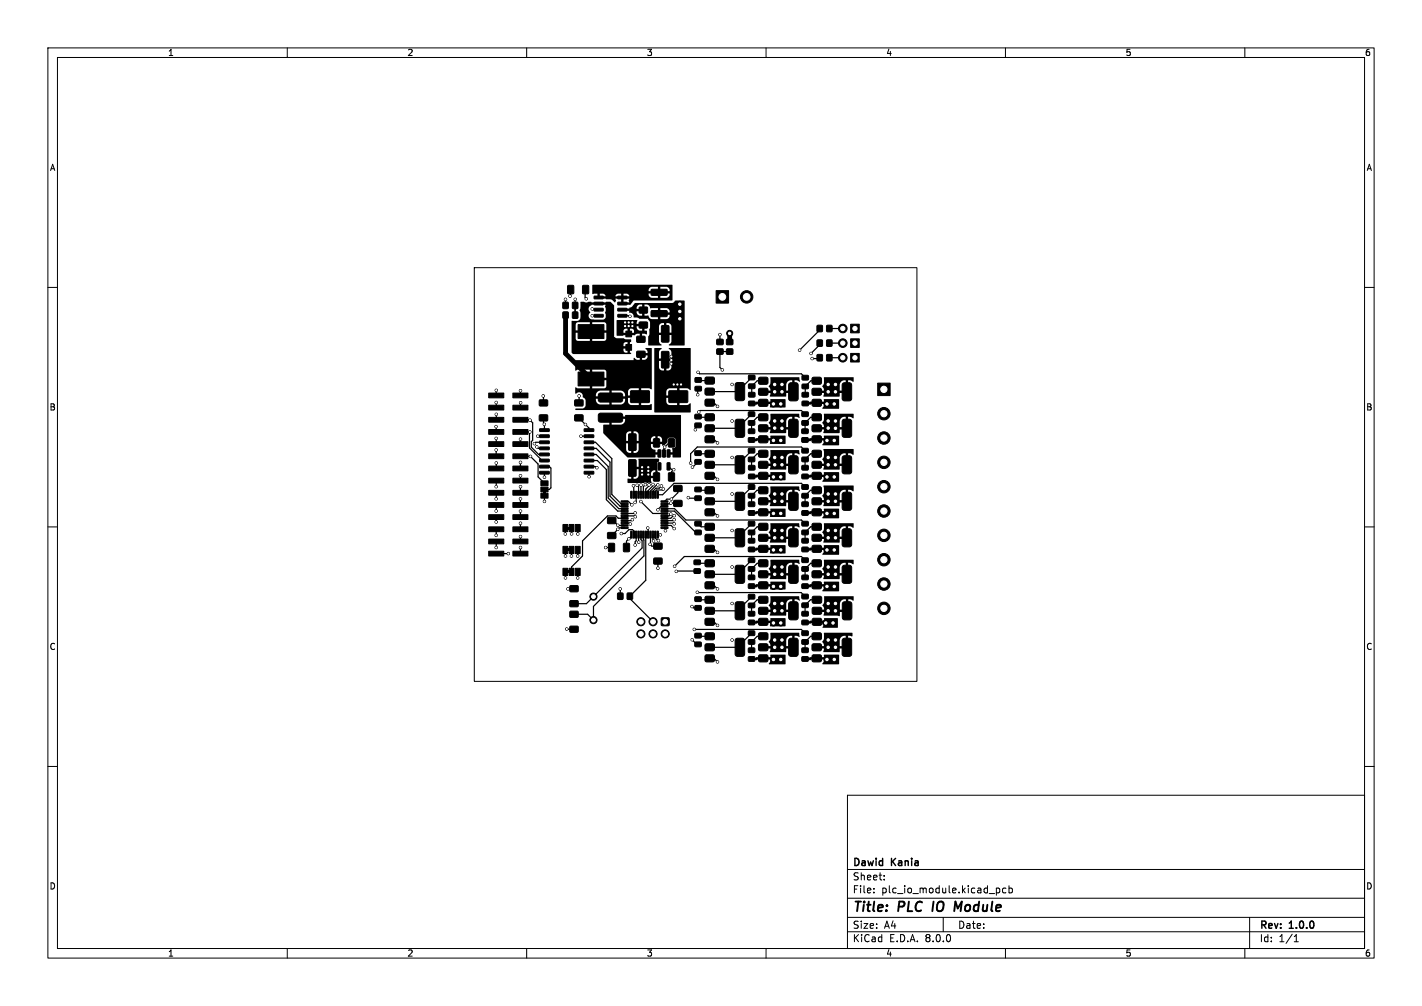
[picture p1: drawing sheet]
<svg xmlns="http://www.w3.org/2000/svg" width="297mm" height="210mm" viewBox="0 0 297 210" stroke-linecap="round" stroke-linejoin="round" font-family="sans-serif">
<defs><g id="words">
<g font-size="2.8">
<text x="178" y="190.9">Title:</text>
<text x="187.7" y="190.9">PLC</text>
<text x="195.6" y="190.9">IO</text>
<text x="201" y="190.9">Module</text>
</g>
<g font-size="2.1">
<text x="178" y="184">Sheet:</text>
<text x="178" y="181.2">Dawid</text>
<text x="186.2" y="181.2">Kania</text>
<text x="178" y="186.7">File:</text>
<text x="184.1" y="186.7">plc_io_module.kicad_pcb</text>
<text x="178" y="196.9">KiCad</text>
<text x="178" y="194.1">Size:</text>
<text x="184.7" y="194.1">A4</text>
<text x="185.7" y="196.9">E.D.A.</text>
<text x="193.3" y="196.9">8.0.0</text>
<text x="200" y="194.1">Date:</text>
<text x="263" y="194.3">Rev:</text>
<text x="263" y="196.9">Id:</text>
<text x="267.1" y="196.9">1/1</text>
<text x="269.4" y="194.3">1.0.0</text>
</g>
<g font-size="1.8">
<text x="35" y="11.9">1</text>
<text x="85" y="11.9">2</text>
<text x="135" y="11.9">3</text>
<text x="185" y="11.9">4</text>
<text x="235" y="11.9">5</text>
<text x="285" y="11.9">6</text>
<text x="10.3" y="35.9">A</text>
<text x="285.4" y="35.9">A</text>
<text x="10.3" y="85.9">B</text>
<text x="285.3" y="85.9">B</text>
<text x="10.3" y="135.9">C</text>
<text x="285.3" y="135.9">C</text>
<text x="10.3" y="185.9">D</text>
<text x="285.3" y="185.9">D</text>
<text x="35" y="199.9">1</text>
<text x="85" y="199.9">2</text>
<text x="135" y="199.9">3</text>
<text x="185" y="199.9">4</text>
<text x="235" y="199.9">5</text>
<text x="285" y="199.9">6</text>
</g>
</g></defs>
<g fill="none" stroke="#000" stroke-width=".21">
<path d="M10 10h277v190h-277zM12 12h273v186h-273zM60 10v2M110 10v2M160 10v2M210 10v2M260 10v2M10 60h2M99.1 55.9h92.4v86.3h-92.4zM285 60h2M10 110h2M285 110h2"/>
<path d="M10 160h2M285 160h2M177 166h108v32h-108zM60 198v2M110 198v2M160 198v2M177 194.5h108M177 191.5h108M177 187.5h108M177 181.5h108M182.5 186.3v.1M182.5 185.5v.1"/>
<path d="M184.7 183.6v.1M184.7 182.8v.1M197 191.5v3M208.1 185.5l.4-.1 .3 .3-.1 .6h-.6M210 198v2M210.1 185.5l-.4-.1-.3 .3 .1 .6h.6M210.7 185.5l.5-.1 .3 .3-.2 .6h-.6M210.7 184.9v1.5M260 198v2M261 191.5v6.5M270.3 196.6h.9M270.3 195.5l.4-.4v1.5"/>
</g>
<path d="M195 188.2l-.3 2M199.6 188.2l.4 1.4 .9-1.4" fill="none" stroke="#000" stroke-width=".4"/>
<g fill="#000">
<path d="M123.7 59.5h16.8l-.1 3.2h-8.1l-.7 1-1.7-.1-.2-.1v-1.1h.5v.7h1.3l-.2-.3 .2-.4h-3l.2 .4-.3 .3-.8-.6-2.7-.1-.1-.2v-.9h.5v.6h4.4v-.6h.5v.6h1.3l-.4-.5-2-.1-.5 .3-.1 .3h-2l-.1-.3-.4-.3-2.2 .1-.1-.1h11.8a.76 .76 0 0 0 .7 .9h1.2v-.9h.5v.9h1.3a.76 .76 0 0 0 .7-.9h-16.2v-.5h13.7v-.9h.5v.9h2a.76 .76 0 0 0-.7-.9h-3a.76 .76 0 0 0-.7 .9h-11.8zM121.3 63h.7l.5 .1 .5-.1 .6 .1 3.9-.1 .7 .7 .1 6.7 .6 .2h1.4l.3 .2h1.2v.6h-.2v2.2h.2v.3h-12.1l-.3-.3v-.8h10.8l.2 .7 .7 .1v-.8h-11.7v-.5h11.7v-.9l-.7 .2-.2 .7h-10.8v-2.8h.8l.1 1.3 .3 .4h2.6v-1.7h.5v1.7h2.6l.3-.4v-1.3h-7.2v-.5h3.8v-1.7h.5v1.7h2.9v-1.3l-.2-.4h-5.8l-.3 .4-.1 1.3h-.8v-2h1.1a.83 .83 0 0 0 .7-1.1h1.7a.77 .77 0 0 0 1 .8h2.1l.4-.2 .1-.4-.1-.8 .1-.9-.1-.4 .1-.4h-2.9a.93 .93 0 0 0-.3 1.6l-.4 .7h-1.7v-.7a.67 .67 0 0 1 0-.9zM128.8 66.9l4.3-.1-.1 .8 1.6 .1v1.3l.5 .1v.7l-1-.1v1.3l-.1 .1-.4-.1v-1.3h-.5l-.6 .3h-3.7v-.5h2.3v-.9h.5v.9h.8l-.1-.7a1.97 1.97 0 0 0-1.7-.2l-.3 .3-.1 .6h-1.4v-1.4h4.2a.85 .85 0 0 0 1.1 .9v-.9h-5.3zM120.2 75.2h12.1l.2-.5 .4 .3 .7 .1v-.9h.5v.9a.85 .85 0 0 0 1.2-.9h-1.7v-.4l.1-.1h1.6l-.1-.5-.4-.5h1.3v8.5l-.1 .1-.4-.2h-1.7v3.5l1.7-.1 .5-.2v1.3l-15.9-.1v-.2h1.5l.5-.3 .1-.4v-1.1l-.1-.3h2.3a1.01 1.01 0 0 0 .9 1.2h1.9v-1.2h.5v1.2h1.8a1 1 0 0 0 1-1.2h-8.4l-.2-.1h9.2v.9l.2 .4 .5 .2h1.5v-1.5h-11.4l-.3-.2v-.2h5.6v-1.2h.5v1.2l5.6-.1v-1.5h-1.8l-.4 .6v.9h-.6a.97 .97 0 0 0-1-1.1h-4.2a1 1 0 0 0-.9 1.2h-2.8a.82 .82 0 0 0-.5-.8 .82 .82 0 0 0-1 .3v-1.3l.5 .2h2.5v-1.7h.5v1.7l2.7-.1 .2-.3v-1.3h-3.4v-2.2h.5v1.7h2.9v-1.3l-.1-.3-.3-.1h-5.5l-.5 .2zM136.7 72.7h1.5l-.6 .7v1.4h2.6v-1.4l-.5-.6v-.1h4.6v8.6l-.2 .1-.5-.3h-1.7v3.5l1.7-.1 .6-.3v1.9l-7.5-.1v-2.9h2.5v.9l.2 .4 .5 .2h1.5v-1.5h-4.7v-.5h4.7v-1.5h-1.5a.74 .74 0 0 0-.7 .7v.8h-2.5v-7.3h.9v1.3a.81 .81 0 0 0 1.1 .7v-2h.5v2a.81 .81 0 0 0 1-.7v-1.3h-3.5zM129.8 64.4h1.7v-.2l.5-.2 .7-.7h7.6l.4-.2 .3-.4 1.9 .1 .1 9.3h-3.3v-.2l.5-.6v-1.4h-2.6v1.4l.6 .6-.1 .2h-2.7v-1.8l.2-.9h3.1v-2h.5v2h1v-1.3a.81 .81 0 0 0-1-.7h-.5a.81 .81 0 0 0-1.1 .7v1.3h-2l.2-2-.4-.9h-1.8l-.4-.2-.9-.1a.82 .82 0 0 0-.9-.9v-.3h1.6a.85 .85 0 0 0 1.1 .9v-.9l-4.2-.1-.2-.4h4.4v-.9h.5v2.3h.6a.37 .37 0 0 1 .4 .4l.5 .3h1.3v-.9h.5v.9h1.3a.76 .76 0 0 0 .7-.9h-2.5v-1.4h.5v.9h2a.76 .76 0 0 0-.7-.9h-3.4a.83 .83 0 0 0-.7-.7h-1.4a.77 .77 0 0 0-.7 .9zM160.9 78.8l6-.1 .2 .9-.1 .1-.4-.2-.6-.1-.1 2.6h-1.7l-.1 .8h-3.2l-.1-.1 .1-.7h-1.6l-.1-.4 6.3-.1v-2.1a1.04 1.04 0 0 0-1.3 .9v1.2h-3.3v-.4l-.3-.5 .3-.6zM172.1 78.8l6.1-.1 .1 .2v.7l-.1 .1-.4-.2-.7-.1v2.6h-1.7l-.1 .8h-3.2l-.2-.1 .2-.7h-1.6l-.1-.4 6.2-.1v-2.1a1.04 1.04 0 0 0-1.2 .9v1.2h-3.3l-.1-.4-.3-.5 .4-.6zM133.4 95.8h4.3l-.1 .5-.4 .4 .2 3.1h-1.4l.1 .8a.25 .25 0 0 1-.2 .3 .25 .25 0 0 1-.3-.1h-4.5v-.9h.7v-2h.5v2a.82 .82 0 0 0 1.1-.6h3.5v-1.1a.85 .85 0 0 0-.9 1.1h-2.6v-1.4h-1.6l.1-.4 1.5-.1zM127.3 87l3.3-.1 .1-.3h11.5v8.8l-1.6 .1-.1-.6h-1.1l.1-.5h1l-.1-.9a.51 .51 0 0 0 .7-.3v-1.5l-.4-.3h-1.1l-.2 .3v.6l-1 .8-.1-.4h-2.3a.85 .85 0 0 0 .8 1.2l.1 .5h1l.1 .1-.1 .4h-1v.6h-5.8l-3-3h2.7v1.3a.81 .81 0 0 0 1 .7v-2h.5v2a.81 .81 0 0 0 1.1-.7v-1.3h-5.3l-.3-.3h9.1v-1.1h.5v1.1h.9v-.4a.77 .77 0 0 0-.9-.7 1.03 1.03 0 0 0-1.4 .6v.5h-8.2l-.2-.2h4.2v-2h.5v2h1.1v-1.3a.81 .81 0 0 0-1.1-.7h-.5a.81 .81 0 0 0-1 .7v1.3h-3.2l-1.6-1.6v-1.7l1.3-.1v-1.2h.5v1.2h1.8a1 1 0 0 0 1-1.2h-3.3zM156.8 84h1.1l.1-.2h2.9l.1-.5h3l.1 .1v1.5l-.1 .2h-3.1l-.1-.2 .1-.6-4 .2zM156.7 91.7l1.2-.1 .1-.1h2.9l.1-.6h3l.1 .2v1.5l-.1 .1h-3.1l-.1-.2 .1-.5-4.1 .1z"/>
<path d="M156.8 99.3l1.1-.1 .1-.1h2.9l.1-.5h3l.1 .1v1.4l-.1 .2h-3.1l-.1-.2 .1-.5-4 .1zM160.9 86.4h5.9l.2 .7-.1 .1-.9-.2-.1 2.6-1.7 .1-.1 .7h-3.2l-.1-.1 .1-.6h-1.6l-.1-.5h6.3v-2.2a1.04 1.04 0 0 0-1.3 1v1.2h-3.3v-.5l-.3-.5 .3-.6zM160.9 94h5.9l.2 .7-.1 .2-.9-.3-.1 2.7h-1.7l-.1 .7h-3.2v-.7h-1.6l-.1-.5h6.3v-2.2a1.04 1.04 0 0 0-1.3 1v1.2h-3.3v-.5l-.3-.4 .3-.7zM167.9 99.3l1.1-.1 .2-.1h2.9l.1-.5h2.9l.2 .1v1.8l-.2 .1h-3.2l-.2-.2 .3-.4 .1-.4-4.1 .1zM167.9 91.7l1.1-.1 .2-.1h2.9l.1-.6h2.9l.2 .2v1.7l-.2 .2h-3.2l-.2-.2 .3-.4 .1-.4-4.1 .1zM168 84h1l.2-.2h2.9l.1-.5h2.9l.2 .1v1.8l-.2 .1h-3.2l-.2-.1 .3-.4 .1-.5-4 .2zM172.1 86.4h6.1l.1 .1v.7l-.1 .1-.4-.2-.7-.1v2.6l-1.7 .1-.1 .7h-3.2l-.2-.1 .2-.6h-1.6l-.1-.5h6.2v-2.2a1.04 1.04 0 0 0-1.2 1v1.2h-3.3l-.1-.5-.3-.5 .4-.6zM172 93.8l6.2-.1 .1 .1-.1 1.1-.6-.3h-.5v2.7h-1.7l-.1 .7h-3.3l.1-.7h-1.6l-.1-.5h6.2v-2.2a1.04 1.04 0 0 0-1.2 1v1.2h-3.3l-.1-.5-.3-.4 .4-.7zM113.4 102.6h.6v.5h-.6zM118.5 119.1h.5v.6h-.5zM118.5 109.9h.5v.6h-.5zM118.5 114.5h.5v.6h-.5z"/>
<path d="M156.7 114.5h1.2l.1-.2h2.9l.1-.5h3l.1 .1v1.5l-.1 .1h-3.1l-.1-.1 .1-.6-4.1 .2zM156.7 106.9l1.2-.1 .1-.1h2.9l.1-.5h3l.1 .1v1.5l-.1 .1h-3.1l-.1-.1 .1-.6-4.1 .1zM160.9 101.6l5.9-.1 .3 .9-.2 .1-.3-.2-.6-.1-.1 2.7h-1.7l-.1 .8h-3.2v-.8h-1.6l-.1-.4 6.3-.1v-2.2a1.04 1.04 0 0 0-1.3 1v1.2h-3.3v-.4l-.3-.5 .3-.6zM160.9 109.2h5.9l.2 .8-.1 .1-.9-.2-.1 2.6h-1.7l-.1 .8h-3.2v-.8h-1.6l-.1-.4 6.3-.1v-2.1a1.04 1.04 0 0 0-1.3 .9v1.2h-3.3v-.4l-.3-.5 .3-.6zM160.9 116.9l5.9-.1 .2 .8-.1 .1-.9-.2-.1 2.6h-1.7l-.1 .8h-3.2v-.8h-1.6l-.1-.4 6.3-.1v-2.1a1.04 1.04 0 0 0-1.3 .9v1.2h-3.3v-.4l-.3-.5 .3-.6zM167.9 114.5h1.1l.2-.2h2.9l.1-.5h2.9l.2 .1v1.8l-.2 .1h-3.2l-.2-.1 .3-.5 .1-.4-4.1 .2zM167.9 106.9l1.1-.1 .2-.1h2.9l.1-.5h2.9l.2 .1v1.8l-.2 .1h-3.2l-.2-.1 .3-.5 .1-.4-4.1 .1zM172 101.4l6.2-.1 .1 .2-.1 1.1-.6-.3-.5-.1v2.7h-1.7l-.1 .8h-3.3l.1-.8h-1.6l-.1-.4 6.2-.1v-2.2a1.04 1.04 0 0 0-1.2 1v1.2h-3.3l-.1-.4-.3-.5 .4-.6zM172.1 109.2h6.1l.1 .1v.8l-.1 .1-.4-.3h-.7v2.6h-1.7l-.1 .8h-3.3l.1-.8h-1.6l-.1-.4 6.2-.1v-2.1a1.04 1.04 0 0 0-1.2 .9v1.2h-3.3l-.1-.4-.3-.5 .4-.6zM172.1 116.9l6.1-.1 .1 .2v.7l-.1 .1-.4-.2-.7-.1v2.6h-1.7l-.1 .8h-3.3l.1-.8h-1.6l-.1-.4 6.2-.1v-2.1a1.04 1.04 0 0 0-1.2 .9v1.2h-3.3l-.1-.4-.3-.5 .4-.6zM156.7 122.2l1.2-.1 .1-.2h2.9l.1-.5h3l.1 .1v1.4l-.1 .2h-3l-.2-.2 .1-.5h-2.7l-.1 .2h-1.3zM156.7 129.8l1.2-.1 .1-.1h2.9l.1-.6h3l.1 .2v1.4l-.1 .2h-3.1l-.1-.2 .1-.5-4.1 .1z"/>
<path d="M156.7 137.4l1.2-.1 .1-.1h2.9l.1-.5h3l.1 .1v1.8l-.1 .1h-3.3l-.1-.2 .3-.4v-.4l-4.1 .1zM160.9 124.5h5.9l.3 .8-.2 .1-.3-.2-.6-.1-.1 2.6-1.7 .1-.1 .7h-3.2v-.7h-1.6l-.1-.5h6.3v-2.2a1.04 1.04 0 0 0-1.3 1v1.2h-3.3v-.5l-.3-.5 .3-.6zM160.9 132.1h5.9l.2 .7-.1 .2-.9-.3-.1 2.7h-1.7l-.1 .7h-3.2v-.7h-1.6l-.1-.5h6.3v-2.2a1.04 1.04 0 0 0-1.3 1v1.2h-3.3v-.5l-.3-.4 .3-.7zM167.9 129.8l1.2-.1 .1-.1h2.9l.1-.6h2.7l.1 .2v1.7l-.1 .2h-3l-.1-.2 .3-.4v-.4l-4.1 .1zM167.9 137.4l1.1-.1 .2-.1h2.9l.1-.5h2.9l.2 .1v1.8l-.2 .1h-3.2l-.2-.2 .3-.4 .1-.4-4.1 .1zM167.9 122.2l1.1-.1 .2-.2h2.9l.1-.5h2.9l.2 .1v1.8l-.2 .1h-3.2l-.2-.1 .3-.4 .1-.5h-2.7l-.1 .2h-1.3zM172.1 132.1h5.8l.2 .6-.2 .2-.8-.2v2.7h-1.7l-.1 .7h-3.3l.1-.7h-1.6l-.1-.5h6.2v-2.2a1.04 1.04 0 0 0-1.2 1v1.2h-3.3l-.1-.5-.3-.4 .4-.7zM172.1 124.5h6.1l.1 .8-.1 .1-.4-.2-.6-.1-.1 2.6-1.7 .1v.8l-3.3-.1v-.7h-1.6l-.1-.5h6.3v-2.2a1.04 1.04 0 0 0-1.3 1v1.2h-3.3v-.5l-.3-.5 .3-.6z"/>
</g>
<g fill="#000" stroke="#000" stroke-width=".21">
<path d="M117.6 65.2h1.1v1.2h-1.1zM117.6 63.1h1.1v1.3h-1.1zM119.6 65.2h1.1v1.2h-1.1zM118.6 59.6h1.2v1.7h-1.2zM119.6 63.1h1.1v1.3h-1.1zM120.7 67.8h5.4v2.9h-5.4zM120.7 77.7h5.4v2.9h-5.4zM121.7 59.6h1.2v1.7h-1.2zM124.1 61.8h1.8l.1 .5-1.8 .1zM124.1 63.1h1.8l.1 .5-1.8 .1zM124.1 64.4h1.8l.1 .5h-1.8zM124.1 65.7l1.8-.1 .1 .5-1.8 .1z"/>
<path d="M129.1 65.7l1.8-.1v.5l-1.8 .1zM129.1 64.4h1.8v.5h-1.8zM129.1 63.1h1.8v.5l-1.8 .1zM129.1 61.8h1.8v.5l-1.8 .1zM130.7 71.9h1.2v1.2h-1.2zM130.7 69.1h1.2v1.2h-1.2zM133 73.4h1.7v1.1h-1.7zM133 70.2h1.7v1.2h-1.7zM133.5 64.1h1.7v1.2h-1.7zM133.5 67.3h1.7v1.1h-1.7zM136 64.9l3.2-.1 .2 .3-.1 .9-.2 .1h-3l-.1-.2zM136 60.4h3.2l.2 .2-.1 .9-.2 .2h-3l-.1-.3z"/>
<path d="M138.2 68l1.3-.1 .2 .2v3.1l-.1 .2h-1.2l-.2-.1zM138.2 73.4l1.3-.1 .2 .2v3.1l-.1 .2h-1.2l-.2-.1zM145.2 78.9l1.2-.1 .1 .3v.6l-.2 .1h-1l-.2-.2zM147.4 78.8h1.7l.1 .3v.9l-.3 .2-1.5-.1-.2-.3v-.8zM149.6 60.7h2.6v2.6h-2.6zM149.7 72.9h1.3v1h-1.3zM149.7 70.9h1.3v1h-1.3zM151.8 70.9h1.2v1h-1.2zM151.8 72.9h1.2v1h-1.2zM156.4 78.4l1.2-.1 .1 .2v.7l-.2 .1h-1l-.2-.2zM158.6 78.8h1.7l.1 .3-.1 1-.3 .1h-1.4l-.2-.3v-.9zM167.6 78.4h1.1l.2 .2v.6l-.3 .2-1-.1-.1-.2z"/>
<path d="M169.7 78.8h1.7l.2 .3-.1 1-.3 .1h-1.5l-.1-.3v-.9zM170.7 71h1v1.3h-1zM170.7 68h1v1.2h-1zM170.7 74h1v1.3h-1zM172.7 71h1v1.3h-1zM172.7 68h1v1.2h-1zM172.7 74h1v1.3h-1zM177.7 67.7h1.8v1.8h-1.8zM177.7 73.8h1.8v1.8h-1.8zM177.7 70.7h1.8v1.8h-1.8zM183.3 80h2.6v2.6h-2.6zM102.1 82h3.1v1.1h-3.1z"/>
<path d="M102.1 84.6h3.1v1h-3.1zM102.1 87.1h3.1v1h-3.1zM102.1 89.7h3.1v1h-3.1zM102.1 92.2h3.1v1h-3.1zM102.1 94.7h3.1v1.1h-3.1zM102.1 97.3h3.1v1h-3.1zM107.1 82h3.2v1.1h-3.2zM107.1 84.6h3.2v1h-3.2zM107.1 87.1h3.2v1h-3.2zM107.1 89.7h3.2v1h-3.2zM107.1 92.2h3.2v1h-3.2zM107.1 94.7h3.2v1.1h-3.2z"/>
<path d="M107.1 97.3h3.2v1h-3.2zM112.7 89.5h1.9l.1 .5-1.9 .1zM112.7 90.8h1.9l.1 .5h-1.9zM112.7 92.1l1.9-.1 .1 .5-1.9 .1zM112.7 93.3h1.9l.1 .5-1.9 .1zM112.7 94.6h1.9l.1 .5-1.9 .1zM112.7 95.9h1.9l.1 .4-1.9 .1zM112.7 97.2l1.9-.1 .1 .5-1.9 .1zM112.7 98.4h1.9l.1 .5-1.9 .1zM112.7 86.6h1.6v1.2h-1.6zM112.7 83.5h1.6v1.2h-1.6zM120.1 86.6h1.6v1.2h-1.6z"/>
<path d="M120.1 83.5h1.6v1.2h-1.6zM122 98.4h1.9l.1 .5-1.9 .1zM122 97.2l1.9-.1 .1 .5-1.9 .1zM122 95.9h1.9l.1 .4-1.9 .1zM122 94.6h1.9l.1 .5-1.9 .1zM122 93.3h1.9l.1 .5-1.9 .1zM122 92.1l1.9-.1 .1 .5-1.9 .1zM122 90.8h1.9l.1 .5h-1.9zM122 89.5h1.9l.1 .5-1.9 .1zM125.1 82.2l.3-.2h4.3l.3 .4v1.2l-.1 .2-.3 .1h-4.3l-.3-.3v-1.2zM125.1 86.4l.3-.2h4.3l.3 .4v1.2l-.1 .2-.3 .1h-4.3l-.3-.3v-1.2zM131.7 81.6h3.8l.2 .2-.1 2.1-.2 .2-3.6-.1-.1-.2z"/>
<path d="M131.4 90.6l1.2-.1 .3 .2v3.1l-.2 .2h-1.2l-.2-.1zM131.4 96l1.2-.1 .3 .2v3.1l-.2 .2h-1.2l-.2-.1zM136.5 91.6h1.2v1.7h-1.2zM137.5 93.9l.5 .1v1.4l-.6-.1zM137.5 96.6l.5 .1v1.4l-.6-.1zM138.4 93.9l.6 .1-.1 1.4-.5-.1zM139.7 91.6h1.1v1.7h-1.1zM139.7 81.6h3.8l.2 .2-.1 2.1-.2 .2-3.6-.1-.1-.2zM139.4 93.9l.5 .1v1.4l-.6-.1zM139.4 96.6l.5 .1v1.4l-.6-.1zM145.2 88.4l1.1-.1 .2 .2v.7l-.3 .1h-.9l-.2-.2zM145.2 86.5h1.1l.2 .2v.6l-.3 .2h-.9l-.2-.3z"/>
<path d="M145.2 96l1.1-.1 .2 .3v.6l-.3 .1h-.9l-.2-.2zM145.2 94.2l1.1-.1 .2 .2v.6l-.3 .2h-.9l-.2-.2zM145.2 80.7l1.2-.1 .1 .3v.6l-.2 .2-1-.1-.2-.2zM147.4 81.1h1.7l.1 .3v.9l-.3 .2-1.5-.1-.2-.3v-.8zM147.3 83.5l.3-.2 1.5 .1 .1 .3v.9l-.3 .2-1.5-.1-.2-.3zM147.4 86.4h1.7l.1 .3v1l-.3 .2-1.5-.1-.2-.3v-.9zM147.4 88.7h1.7l.1 .3v1l-.3 .2-1.5-.1-.2-.3v-.9zM147.4 91h1.7l.1 .3v1l-.3 .2-1.5-.1-.2-.3v-.9zM147.4 94h1.7l.1 .4v.9l-.3 .2-1.5-.1-.2-.3v-.9zM147.4 96.3h1.7l.1 .4v.9l-.3 .2-1.5-.1-.2-.3v-.9zM147.4 98.6h1.7l.1 .4v.9l-.3 .2-1.5-.1-.2-.3v-.9zM153.7 80l.2-.1h1.1l.5 .2v3.1l-.2 .4h-1.4l-.3-.2-.1-3z"/>
<path d="M153.7 87.7l.2-.2h1.1l.5 .3v3l-.2 .4-1.4 .1-.3-.3-.1-3zM153.7 95.3l.2-.2h1.1l.5 .3v3l-.2 .5h-1.4l-.3-.2-.1-3.1zM156.3 87.8h1.2l.2 .2v.6l-.3 .2h-1l-.1-.2zM156.3 86h1.2l.2 .2v.6l-.3 .2h-1l-.1-.3zM156.3 91.4h1.2l.2 .2v.6l-.3 .2-1-.1-.1-.2zM156.3 89.6l1.2-.1 .2 .3v.6l-.3 .1h-1l-.1-.2zM156.3 95.5l1.2-.1 .2 .2v.7l-.3 .1h-1l-.1-.2zM156.3 93.6h1.2l.2 .2v.6l-.3 .2h-1l-.1-.3zM156.4 99h1.2l.1 .2v.6l-.2 .2h-1l-.2-.3zM156.4 97.2l1.2-.1 .1 .3v.6l-.2 .2-1-.1-.2-.2zM156.4 83.8l1.2-.1 .1 .3v.6l-.2 .1h-1l-.2-.2zM156.4 82l1.2-.1 .1 .2v.7l-.2 .1h-1l-.2-.2z"/>
<path d="M156.4 80.2l1.2-.1 .1 .3v.6l-.2 .1h-1l-.2-.2zM158.6 94h1.7l.1 .4-.1 .9-.3 .2-1.4-.1-.2-.3v-.9zM158.6 96.3h1.7l.1 .4-.1 .9-.3 .2-1.4-.1-.2-.3v-.9zM158.6 98.6h1.7l.1 .4-.1 .9-.3 .2-1.4-.1-.2-.3v-.9zM158.6 86.4h1.7l.1 .3-.1 1-.3 .2-1.4-.1-.2-.3v-.9zM158.6 88.7h1.7l.1 .3-.1 1-.3 .2-1.4-.1-.2-.3v-.9zM158.6 91h1.7l.1 .3-.1 1-.3 .2-1.4-.1-.2-.3v-.9zM158.6 81.1h1.7l.1 .3-.1 1-.3 .1h-1.4l-.2-.3v-.9zM158.6 83.4h1.7l.1 .3-.1 1-.3 .1h-1.4l-.2-.3v-.9zM164.9 95.3l.2-.2h1.1l.4 .3 .1 3-.3 .5h-1.3l-.3-.2-.1-3.1zM164.9 87.7l.2-.2h1.1l.4 .3 .1 3-.3 .4-1.3 .1-.3-.3-.1-3zM164.9 80l.2-.1h1.1l.4 .2 .1 3.1-.3 .4-1.3 .1-.3-.3-.1-3z"/>
<path d="M167.5 91.4h1.2l.1 .2v.6l-.2 .2-1-.1-.2-.2zM167.5 89.6l1.2-.1 .1 .3v.6l-.2 .1h-1l-.2-.2zM167.5 99h1.2l.1 .2v.6l-.2 .2h-1l-.2-.3zM167.5 97.2l1.2-.1 .1 .3v.6l-.2 .2-1-.1-.2-.2zM167.6 83.8l1.1-.1 .2 .3v.6l-.3 .1h-1l-.1-.2zM167.6 82l1.1-.1 .2 .2v.7l-.3 .1h-1l-.1-.2zM167.5 86h1.2l.1 .2v.6l-.2 .2h-1l-.2-.3zM167.5 87.8h1.2l.1 .2v.6l-.2 .2h-1l-.2-.2zM167.5 93.6h1.2l.1 .2v.6l-.2 .2h-1l-.2-.3zM167.5 95.5l1.2-.1 .1 .2v.7l-.2 .1h-1l-.2-.2zM167.6 80.2h1.1l.2 .2v.6l-.3 .2h-1l-.1-.3zM169.7 86.4h1.7l.2 .3-.1 1-.3 .2-1.5-.1-.1-.3v-.9z"/>
<path d="M169.7 88.7h1.7l.2 .3-.1 1-.3 .2-1.5-.1-.1-.3v-.9zM169.7 91h1.7l.2 .3-.1 1-.3 .2-1.5-.1-.1-.3v-.9zM169.7 94h1.7l.2 .4-.1 .9-.3 .2-1.5-.1-.1-.3v-.9zM169.7 96.3h1.7l.2 .4-.1 .9-.3 .2-1.5-.1-.1-.3v-.9zM169.7 98.6h1.7l.2 .4-.1 .9-.3 .2-1.5-.1-.1-.3v-.9zM169.7 81.1h1.7l.2 .3-.1 1-.3 .1h-1.5l-.1-.3v-.9zM169.7 83.4h1.7l.2 .3-.1 1-.3 .1h-1.5l-.1-.3v-.9zM176 87.7l.3-.2h1.1l.4 .3 .1 3-.3 .4-1.3 .1-.4-.3v-3zM176 95.3l.3-.2h1.1l.4 .3 .1 3-.3 .5h-1.3l-.4-.2v-3.1zM176 80l.3-.1h1.1l.4 .2 .1 3.1-.3 .4-1.3 .1-.4-.3v-3zM102.1 99.8h3.1v1h-3.1zM102.1 102.4h3.1v1h-3.1z"/>
<path d="M102.1 104.9h3.1v1h-3.1zM102.1 107.4h3.1v1.1h-3.1zM102.1 110h3.1v1h-3.1zM102.1 112.5h3.1v1h-3.1zM102.1 115.1h3.1v1h-3.1zM107.1 99.8h3.2v1h-3.2zM107.1 102.4h3.2v1h-3.2zM107.1 104.9h3.2v1h-3.2zM107.1 107.4h3.2v1.1h-3.2zM107.1 110h3.2v1h-3.2zM107.1 112.5h3.2v1h-3.2zM107.1 115.1h3.2v1h-3.2z"/>
<path d="M113 103h1.5v1h-1.5zM113 101.7h1.5v1h-1.5zM113 100.4h1.5v1h-1.5zM117.6 109.5h1v1.5h-1zM117.6 114.1h1v1.5h-1zM118.9 109.5h1v1.5h-1zM118.9 114.1h1v1.5h-1zM120.2 109.5h1v1.5h-1zM120.2 114.1h1v1.5h-1zM126.9 111.2h1.7v1.2h-1.7zM126.9 108.1h1.7v1.2h-1.7zM127.1 113.5h1.2v1.6h-1.2z"/>
<path d="M129.7 104.6l1.4-.1 .1 .3h-1.4zM129.7 105.1l1.4-.1 .1 .3h-1.4zM129.7 105.6l1.4-.1 .1 .3h-1.4zM129.7 106.1l1.4-.1 .1 .3h-1.4zM129.7 106.6l1.4-.1 .1 .3h-1.4zM129.7 107.1l1.4-.1 .1 .3h-1.4zM129.7 107.6l1.4-.1 .1 .3h-1.4zM129.7 108.1l1.4-.1 .1 .3h-1.4zM129.7 108.6l1.4-.1 .1 .3h-1.4zM129.7 109.1l1.4-.1 .1 .3h-1.4zM129.7 109.6l1.4-.1 .1 .3h-1.4zM129.7 110.1l1.4-.1 .1 .3h-1.4z"/>
<path d="M130.3 113.5h1.1v1.6h-1.1zM131.7 110.9h.3l-.1 1.4h-.2zM131.7 102.6h.3l-.1 1.4-.2-.1zM132.2 110.9h.3l-.1 1.4h-.2zM132.2 102.6h.3l-.1 1.4-.2-.1zM132.7 110.9h.3l-.1 1.4h-.2zM132.7 102.6h.3l-.1 1.4-.2-.1zM133.2 110.9h.3l-.1 1.4h-.2zM133.2 102.6h.3l-.1 1.4-.2-.1zM133.7 110.9h.3l-.1 1.4h-.2zM133.7 102.6h.3l-.1 1.4-.2-.1zM134.2 110.9h.3l-.1 1.4h-.2z"/>
<path d="M134.2 102.6h.3l-.1 1.4-.2-.1zM134.7 110.9h.3l-.1 1.4h-.2zM134.7 102.6h.3l-.1 1.4-.2-.1zM135.2 110.9h.3l-.1 1.4h-.2zM135.2 102.6h.3l-.1 1.4-.2-.1zM135.7 110.9h.3l-.1 1.4h-.2zM135.7 102.6h.3l-.1 1.4-.2-.1zM136.2 110.9h.3l-.1 1.4h-.2zM136.2 102.6h.3l-.1 1.4-.2-.1zM136.7 110.9h.3l-.1 1.4h-.2zM136.7 102.6h.3l-.1 1.4-.2-.1zM137.2 110.9h.3l-.1 1.4h-.2z"/>
<path d="M137.2 102.6h.3l-.1 1.4-.2-.1zM136.5 98.7h1.2v1.7h-1.2zM136.6 113.4h1.6v1.2h-1.6zM136.6 116.5h1.6v1.2h-1.6zM138.1 110.1l1.3-.1 .1 .3h-1.4zM138.1 109.6l1.3-.1 .1 .3h-1.4zM138.1 109.1l1.3-.1 .1 .3h-1.4zM138.1 108.6l1.3-.1 .1 .3h-1.4zM138.1 108.1l1.3-.1 .1 .3h-1.4zM138.1 107.6l1.3-.1 .1 .3h-1.4zM138.1 107.1l1.3-.1 .1 .3h-1.4zM138.1 106.6l1.3-.1 .1 .3h-1.4z"/>
<path d="M138.1 106.1l1.3-.1 .1 .3h-1.4zM138.1 105.6l1.3-.1 .1 .3h-1.4zM138.1 105.1l1.3-.1 .1 .3h-1.4zM138.1 104.6l1.3-.1 .1 .3h-1.4zM139.7 98.7h1.1v1.7h-1.1zM140.8 101.4h1.6v1.2h-1.6zM140.8 104.5h1.6v1.2h-1.6zM145 118.8l1.2-.1 .1 .2v.7l-.2 .1h-1l-.2-.2zM145 116.9h1.2l.1 .2v.6l-.2 .2h-1l-.2-.3zM145.2 103.6l1.1-.1 .2 .2v.7l-.3 .1h-.9l-.2-.2zM145.2 101.7h1.1l.2 .2v.6l-.3 .2h-.9l-.2-.3zM145.2 110.7h1.1l.2 .2v.6l-.3 .2-.9-.1-.2-.2z"/>
<path d="M145.2 108.9l1.1-.1 .2 .3v.6l-.3 .1h-.9l-.2-.2zM147.4 101.7h1.7l.1 .3v.9l-.3 .2-1.5-.1-.2-.3v-.8zM147.4 104h1.7l.1 .3v.9l-.3 .2-1.5-.1-.2-.3v-.8zM147.4 106.3h1.7l.1 .3v.9l-.3 .2-1.5-.1-.2-.3v-.8zM147.4 116.9h1.7l.1 .3v1l-.3 .1h-1.5l-.2-.3v-.9zM147.4 119.2h1.7l.1 .3v1l-.3 .1h-1.5l-.2-.3v-.9zM147.4 109.3h1.7l.1 .3v1l-.3 .1-1.5-.1-.2-.3v-.8zM147.4 111.6h1.7l.1 .3v1l-.3 .1-1.5-.1-.2-.3v-.8zM147.4 113.9h1.7l.1 .3v1l-.3 .1-1.5-.1-.2-.3v-.8zM153.7 102.9l.2-.1 1.1-.1 .5 .3v3l-.2 .5h-1.4l-.3-.2-.1-3.1zM153.7 118.1l.2-.1h1.1l.5 .2v3.1l-.2 .4-1.4 .1-.3-.3-.1-3zM153.7 110.5l.2-.1h1.1l.5 .2v3.1l-.2 .4-1.4 .1-.3-.3-.1-3z"/>
<path d="M156.3 114.3l1.2-.1 .2 .2v.7l-.3 .1h-1l-.1-.2zM156.3 112.4h1.2l.2 .2v.6l-.3 .2h-1l-.1-.3zM156.3 118.3h1.2l.2 .2v.6l-.3 .2h-1l-.1-.3zM156.3 116.5h1.2l.2 .2v.6l-.3 .2-1-.1-.1-.2zM156.3 103.1l1.2-.1 .2 .2v.6l-.3 .2h-1l-.1-.2zM156.3 101.2h1.2l.2 .2v.6l-.3 .2h-1l-.1-.3zM156.3 110.7h1.2l.2 .2v.6l-.3 .2-1-.1-.1-.2zM156.3 108.9l1.2-.1 .2 .3v.6l-.3 .1h-1l-.1-.2zM156.3 106.6h1.2l.2 .2v.6l-.3 .2h-1l-.1-.3zM156.3 104.8h1.2l.2 .2v.6l-.3 .2h-1l-.1-.3zM158.6 116.9h1.7l.1 .3-.1 1-.3 .1h-1.4l-.2-.3v-.9zM158.6 119.2h1.7l.1 .3-.1 1-.3 .1h-1.4l-.2-.3v-.9z"/>
<path d="M158.6 109.3h1.7l.1 .3-.1 1-.3 .1-1.4-.1-.2-.3v-.8zM158.6 111.6h1.7l.1 .3-.1 1-.3 .1-1.4-.1-.2-.3v-.8zM158.6 113.9h1.7l.1 .3-.1 1-.3 .1-1.4-.1-.2-.3v-.8zM158.6 101.7h1.7l.1 .3-.1 .9-.3 .2-1.4-.1-.2-.3v-.8zM158.6 104h1.7l.1 .3-.1 .9-.3 .2-1.4-.1-.2-.3v-.8zM158.6 106.3h1.7l.1 .3-.1 .9-.3 .2-1.4-.1-.2-.3v-.8zM164.9 118.1l.2-.1h1.1l.4 .2 .1 3.1-.3 .4-1.3 .1-.3-.3-.1-3zM164.9 110.5l.2-.1h1.1l.4 .2 .1 3.1-.3 .4-1.3 .1-.3-.3-.1-3zM164.9 102.9l.2-.1 1.1-.1 .4 .3 .1 3-.3 .5h-1.3l-.3-.2-.1-3.1zM167.5 114.3l1.2-.1 .1 .2v.7l-.2 .1h-1l-.2-.2zM167.5 112.4h1.2l.1 .2v.6l-.2 .2h-1l-.2-.3zM167.5 106.6h1.2l.1 .2v.6l-.2 .2h-1l-.2-.3z"/>
<path d="M167.5 104.8h1.2l.1 .2v.6l-.2 .2h-1l-.2-.3zM167.5 101.2h1.2l.1 .2v.6l-.2 .2h-1l-.2-.3zM167.5 103.1l1.2-.1 .1 .2v.6l-.2 .2h-1l-.2-.2zM167.5 108.9l1.2-.1 .1 .3v.6l-.2 .1h-1l-.2-.2zM167.5 110.7h1.2l.1 .2v.6l-.2 .2-1-.1-.2-.2zM167.5 116.5h1.2l.1 .2v.6l-.2 .2-1-.1-.2-.2zM167.5 118.3h1.2l.1 .2v.6l-.2 .2h-1l-.2-.3zM169.7 109.3h1.7l.2 .3-.1 1-.3 .1-1.5-.1-.1-.3v-.8zM169.7 111.6h1.7l.2 .3-.1 1-.3 .1-1.5-.1-.1-.3v-.8zM169.7 113.9h1.7l.2 .3-.1 1-.3 .1-1.5-.1-.1-.3v-.8zM169.7 101.7h1.7l.2 .3-.1 .9-.3 .2-1.5-.1-.1-.3v-.8zM169.7 104h1.7l.2 .3-.1 .9-.3 .2-1.5-.1-.1-.3v-.8z"/>
<path d="M169.7 106.3h1.7l.2 .3-.1 .9-.3 .2-1.5-.1-.1-.3v-.8zM169.7 116.9h1.7l.2 .3-.1 1-.3 .1h-1.5l-.1-.3v-.9zM169.7 119.2h1.7l.2 .3-.1 1-.3 .1h-1.5l-.1-.3v-.9zM176 110.5l.3-.1h1.1l.4 .2 .1 3.1-.3 .4-1.3 .1-.4-.3v-3zM176 102.9l.3-.1 1.1-.1 .4 .3 .1 3-.3 .5h-1.3l-.4-.2v-3.1zM176 118.1l.3-.1h1.1l.4 .2 .1 3.1-.3 .4-1.3 .1-.4-.3v-3zM117.6 118.6h1v1.5h-1zM118.9 118.6h1v1.5h-1zM119.1 125.4h1.6v1.2h-1.6zM119.1 122.3h1.6v1.2h-1.6zM120.2 118.6h1v1.5h-1zM119.1 127.6h1.6v1.2h-1.6z"/>
<path d="M119.1 130.8h1.6v1.1h-1.6zM129 123.8h1.1v1.3h-1.1zM131 123.8h1.1v1.3h-1.1zM138.2 129h1.5v1.6h-1.5zM145.2 134.1l1.1-.1 .2 .3v.6l-.3 .1h-.9l-.2-.2zM145.2 132.3l1.1-.1 .2 .2v.6l-.3 .2h-.9l-.2-.2zM145.2 126.5l1.1-.1 .2 .2v.7l-.3 .1h-.9l-.2-.2zM145.2 124.6h1.1l.2 .2v.6l-.3 .2h-.9l-.2-.3zM147.4 124.5h1.7l.1 .3v1l-.3 .2-1.5-.1-.2-.3v-.9zM147.4 126.8h1.7l.1 .3v1l-.3 .2-1.5-.1-.2-.3v-.9zM147.4 129.1h1.7l.1 .3v1l-.3 .2-1.5-.1-.2-.3v-.9zM147.4 132.1h1.7l.1 .4v.9l-.3 .2-1.5-.1-.2-.3v-.9z"/>
<path d="M147.4 134.4h1.7l.1 .4v.9l-.3 .2-1.5-.1-.2-.3v-.9zM147.4 136.7h1.7l.1 .4v.9l-.3 .2-1.5-.1-.2-.3v-.9zM147.4 121.5h1.7l.1 .3v1l-.3 .1h-1.5l-.2-.3v-.9zM153.7 125.8l.2-.2h1.1l.5 .3v3l-.2 .4-1.4 .1-.3-.3-.1-3zM153.7 133.4l.2-.2h1.1l.5 .3v3l-.2 .5h-1.4l-.3-.2-.1-3.1zM156.3 133.6l1.2-.1 .2 .2v.7l-.3 .1h-1l-.1-.2zM156.3 131.7h1.2l.2 .2v.6l-.3 .2h-1l-.1-.3zM156.3 129.5h1.2l.2 .2v.6l-.3 .2-1-.1-.1-.2zM156.3 127.7l1.2-.1 .2 .3v.6l-.3 .1h-1l-.1-.2zM156.3 121.9h1.2l.2 .2v.6l-.3 .2h-1l-.1-.3zM156.3 120.1l1.2-.1 .2 .3v.6l-.3 .1h-1l-.1-.2zM156.3 137.1h1.2l.2 .2v.6l-.3 .2h-1l-.1-.3z"/>
<path d="M156.3 135.3l1.2-.1 .2 .3v.6l-.3 .2-1-.1-.1-.2zM156.3 125.9h1.2l.2 .2v.6l-.3 .2h-1l-.1-.2zM156.3 124.1h1.2l.2 .2v.6l-.3 .2h-1l-.1-.3zM158.6 121.5h1.7l.1 .3-.1 1-.3 .1h-1.4l-.2-.3v-.9zM158.6 132.1h1.7l.1 .4-.1 .9-.3 .2-1.4-.1-.2-.3v-.9zM158.6 134.4h1.7l.1 .4-.1 .9-.3 .2-1.4-.1-.2-.3v-.9zM158.6 136.7h1.7l.1 .4-.1 .9-.3 .2-1.4-.1-.2-.3v-.9zM158.6 124.5h1.7l.1 .3-.1 1-.3 .2-1.4-.1-.2-.3v-.9zM158.6 126.8h1.7l.1 .3-.1 1-.3 .2-1.4-.1-.2-.3v-.9zM158.6 129.1h1.7l.1 .3-.1 1-.3 .2-1.4-.1-.2-.3v-.9zM164.9 133.4l.2-.2h1.1l.4 .3 .1 3-.3 .5h-1.3l-.3-.2-.1-3.1zM164.9 125.8l.2-.2h1.1l.4 .3 .1 3-.3 .4-1.3 .1-.3-.3-.1-3z"/>
<path d="M167.5 137.1h1.2l.1 .2v.6l-.2 .2h-1l-.2-.3zM167.5 135.3l1.2-.1 .1 .3v.6l-.2 .2-1-.1-.2-.2zM167.5 121.9h1.2l.1 .2v.6l-.2 .2h-1l-.2-.3zM167.5 120.1l1.2-.1 .1 .3v.6l-.2 .1h-1l-.2-.2zM167.5 129.5h1.2l.1 .2v.6l-.2 .2-1-.1-.2-.2zM167.5 127.7l1.2-.1 .1 .3v.6l-.2 .1h-1l-.2-.2zM167.5 124.1l1.2-.1 .1 .3v.6l-.2 .1h-1l-.2-.2zM167.5 125.9h1.2l.1 .2v.6l-.2 .2-1-.1-.2-.2zM167.5 131.7h1.2l.1 .2v.6l-.2 .2h-1l-.2-.3zM167.5 133.6l1.2-.1 .1 .2v.7l-.2 .1h-1l-.2-.2zM169.7 121.5h1.7l.2 .3-.1 1-.3 .1h-1.5l-.1-.3v-.9zM169.7 132.1h1.7l.2 .4-.1 .9-.3 .2-1.5-.1-.1-.3v-.9z"/>
<path d="M169.7 134.4h1.7l.2 .4-.1 .9-.3 .2-1.5-.1-.1-.3v-.9zM169.7 136.7h1.7l.2 .4-.1 .9-.3 .2-1.5-.1-.1-.3v-.9zM169.8 124.5h1.7l.1 .3v1l-.4 .2-1.4-.1-.2-.3v-.9zM169.8 126.8h1.7l.1 .3v1l-.4 .2-1.4-.1-.2-.3v-.9zM169.8 129.1h1.7l.1 .3v1l-.4 .2-1.4-.1-.2-.3v-.9zM176 133.4l.3-.2h1.1l.4 .3 .1 3-.3 .5h-1.3l-.4-.2v-3.1zM176.1 125.8l.2-.2h1.1l.5 .3v3l-.2 .4-1.4 .1-.3-.3-.1-3z"/>
<circle cx="118.1" cy="62.5" r=".25"/>
<circle cx="119" cy="61.8" r=".25"/>
<circle cx="120.1" cy="62.5" r=".25"/>
<circle cx="122.5" cy="62.4" r=".25"/>
<circle cx="123.7" cy="64.5" r=".25"/>
<circle cx="123.7" cy="65.9" r=".25"/>
<circle cx="130.6" cy="67.3" r=".25"/>
<circle cx="130.6" cy="68.1" r=".25"/>
<circle cx="131.3" cy="67.3" r=".25"/>
<circle cx="131.3" cy="68.1" r=".25"/>
<circle cx="131.6" cy="66" r=".25"/>
<circle cx="132.1" cy="68.1" r=".25"/>
<circle cx="132.1" cy="67.3" r=".25"/>
<circle cx="140.2" cy="75.2" r=".25"/>
<circle cx="140.2" cy="74.4" r=".25"/>
<circle cx="140.2" cy="75.9" r=".25"/>
<circle cx="142" cy="66.5" r=".63"/>
<circle cx="142" cy="65" r=".63"/>
<circle cx="142" cy="63.5" r=".63"/>
<circle cx="145.8" cy="77.7" r=".25"/>
<circle cx="150.4" cy="69.8" r=".25"/>
<circle cx="150.9" cy="77.2" r=".25"/>
<circle cx="152.4" cy="69.6" r=".63"/>
<circle cx="156" cy="62" r="1.3"/>
<circle cx="167" cy="73.1" r=".25"/>
<circle cx="169.4" cy="73.8" r=".25"/>
<circle cx="169.6" cy="74.9" r=".25"/>
<circle cx="176" cy="68.6" r=".9"/>
<circle cx="176" cy="74.7" r=".9"/>
<circle cx="176" cy="71.6" r=".9"/>
<circle cx="103.6" cy="89.1" r=".25"/>
<circle cx="103.6" cy="84" r=".25"/>
<circle cx="103.6" cy="93.9" r=".25"/>
<circle cx="103.6" cy="91.5" r=".25"/>
<circle cx="103.7" cy="96.6" r=".25"/>
<circle cx="103.7" cy="81.5" r=".25"/>
<circle cx="103.7" cy="86.5" r=".25"/>
<circle cx="108.7" cy="96.5" r=".25"/>
<circle cx="108.7" cy="99.3" r=".25"/>
<circle cx="108.7" cy="91.7" r=".25"/>
<circle cx="108.7" cy="81.6" r=".25"/>
<circle cx="108.7" cy="84.1" r=".25"/>
<circle cx="110.7" cy="90.2" r=".25"/>
<circle cx="110.7" cy="87.7" r=".25"/>
<circle cx="110.8" cy="95.3" r=".25"/>
<circle cx="111.6" cy="92.6" r=".25"/>
<circle cx="112.1" cy="93.3" r=".25"/>
<circle cx="112.3" cy="91.1" r=".25"/>
<circle cx="113.5" cy="82.7" r=".25"/>
<circle cx="113.7" cy="88.6" r=".25"/>
<circle cx="113.7" cy="99.6" r=".25"/>
<circle cx="121" cy="82.7" r=".25"/>
<circle cx="121.3" cy="91.1" r=".25"/>
<circle cx="122.3" cy="88.6" r=".25"/>
<circle cx="123" cy="99.5" r=".25"/>
<circle cx="124.7" cy="97.6" r=".25"/>
<circle cx="134.1" cy="98.3" r=".25"/>
<circle cx="134.1" cy="97.5" r=".25"/>
<circle cx="134.1" cy="99.1" r=".25"/>
<circle cx="135.4" cy="98.3" r=".25"/>
<circle cx="135.4" cy="97.5" r=".25"/>
<circle cx="135.4" cy="99.1" r=".25"/>
<circle cx="138.8" cy="93.4" r=".25"/>
<circle cx="140.7" cy="80.3" r=".25"/>
<circle cx="140.7" cy="98" r=".25"/>
<circle cx="141.5" cy="80.3" r=".25"/>
<circle cx="142.2" cy="80.3" r=".25"/>
<circle cx="144.2" cy="96.7" r=".25"/>
<circle cx="144.6" cy="97.5" r=".25"/>
<circle cx="145.2" cy="89.7" r=".25"/>
<circle cx="145.7" cy="82.4" r=".25"/>
<circle cx="145.9" cy="86" r=".25"/>
<circle cx="149.9" cy="92.5" r=".25"/>
<circle cx="149.9" cy="84.8" r=".25"/>
<circle cx="152.9" cy="95.5" r=".25"/>
<circle cx="152.9" cy="80.3" r=".25"/>
<circle cx="152.9" cy="87.9" r=".25"/>
<circle cx="161.5" cy="91.9" r=".63"/>
<circle cx="161.5" cy="84.3" r=".63"/>
<circle cx="161.5" cy="99.6" r=".63"/>
<circle cx="161.8" cy="95.5" r=".63"/>
<circle cx="161.8" cy="80.3" r=".63"/>
<circle cx="161.8" cy="87.9" r=".63"/>
<circle cx="161.8" cy="97" r=".63"/>
<circle cx="161.8" cy="81.8" r=".63"/>
<circle cx="161.8" cy="89.4" r=".63"/>
<circle cx="163.1" cy="84.3" r=".63"/>
<circle cx="163.1" cy="99.6" r=".63"/>
<circle cx="163.1" cy="91.9" r=".63"/>
<circle cx="163.3" cy="81.8" r=".63"/>
<circle cx="163.3" cy="80.3" r=".63"/>
<circle cx="163.3" cy="89.4" r=".63"/>
<circle cx="163.3" cy="95.5" r=".63"/>
<circle cx="163.3" cy="97" r=".63"/>
<circle cx="163.3" cy="87.9" r=".63"/>
<circle cx="172.7" cy="91.9" r=".63"/>
<circle cx="172.7" cy="99.6" r=".63"/>
<circle cx="172.7" cy="84.3" r=".63"/>
<circle cx="173" cy="81.8" r=".63"/>
<circle cx="173" cy="95.5" r=".63"/>
<circle cx="173" cy="80.3" r=".63"/>
<circle cx="173" cy="87.9" r=".63"/>
<circle cx="173" cy="97" r=".63"/>
<circle cx="173" cy="89.4" r=".63"/>
<circle cx="174.2" cy="99.6" r=".63"/>
<circle cx="174.2" cy="84.3" r=".63"/>
<circle cx="174.2" cy="91.9" r=".63"/>
<circle cx="174.5" cy="80.3" r=".63"/>
<circle cx="174.5" cy="97" r=".63"/>
<circle cx="174.5" cy="95.5" r=".63"/>
<circle cx="174.5" cy="81.8" r=".63"/>
<circle cx="174.5" cy="89.4" r=".63"/>
<circle cx="174.5" cy="87.9" r=".63"/>
<circle cx="184.6" cy="91.4" r="1.3"/>
<circle cx="184.6" cy="96.5" r="1.3"/>
<circle cx="184.6" cy="86.4" r="1.3"/>
<circle cx="103.6" cy="109" r=".25"/>
<circle cx="103.6" cy="101.6" r=".25"/>
<circle cx="103.6" cy="114.3" r=".25"/>
<circle cx="103.6" cy="104.1" r=".25"/>
<circle cx="103.6" cy="106.7" r=".25"/>
<circle cx="103.6" cy="111.8" r=".25"/>
<circle cx="106.2" cy="115.6" r=".25"/>
<circle cx="108.7" cy="106.7" r=".25"/>
<circle cx="108.7" cy="112" r=".25"/>
<circle cx="108.7" cy="114.3" r=".25"/>
<circle cx="108.7" cy="109.2" r=".25"/>
<circle cx="108.7" cy="101.6" r=".25"/>
<circle cx="108.7" cy="104.1" r=".25"/>
<circle cx="113.7" cy="104.7" r=".25"/>
<circle cx="118.1" cy="111.5" r=".25"/>
<circle cx="118.1" cy="116.1" r=".25"/>
<circle cx="119.4" cy="116.1" r=".25"/>
<circle cx="119.4" cy="111.5" r=".25"/>
<circle cx="120.6" cy="116.1" r=".25"/>
<circle cx="120.7" cy="111.5" r=".25"/>
<circle cx="126.5" cy="114.3" r=".25"/>
<circle cx="129" cy="109.7" r=".25"/>
<circle cx="129" cy="110.5" r=".25"/>
<circle cx="129.8" cy="111.4" r=".25"/>
<circle cx="131.3" cy="112.5" r=".25"/>
<circle cx="131.7" cy="109.4" r=".25"/>
<circle cx="132" cy="105.4" r=".25"/>
<circle cx="132.1" cy="108.5" r=".25"/>
<circle cx="132.3" cy="101.4" r=".25"/>
<circle cx="132.6" cy="104.9" r=".25"/>
<circle cx="132.7" cy="113.8" r=".25"/>
<circle cx="132.7" cy="107.1" r=".25"/>
<circle cx="132.7" cy="107.9" r=".25"/>
<circle cx="133.1" cy="101.3" r=".25"/>
<circle cx="133.4" cy="113.2" r=".25"/>
<circle cx="133.9" cy="104.7" r=".25"/>
<circle cx="133.9" cy="101.3" r=".25"/>
<circle cx="134.8" cy="101.2" r=".25"/>
<circle cx="135.3" cy="110.2" r=".25"/>
<circle cx="135.6" cy="101.2" r=".25"/>
<circle cx="135.8" cy="113.6" r=".25"/>
<circle cx="136.4" cy="101.1" r=".25"/>
<circle cx="136.5" cy="112.9" r=".25"/>
<circle cx="137.4" cy="101.2" r=".25"/>
<circle cx="137.4" cy="106.4" r=".25"/>
<circle cx="137.4" cy="118.6" r=".25"/>
<circle cx="137.5" cy="112.9" r=".25"/>
<circle cx="137.9" cy="111.7" r=".25"/>
<circle cx="138.2" cy="101.4" r=".25"/>
<circle cx="138.6" cy="102.1" r=".25"/>
<circle cx="139" cy="110.8" r=".25"/>
<circle cx="140.1" cy="107.3" r=".25"/>
<circle cx="140.1" cy="105" r=".25"/>
<circle cx="140.2" cy="104.2" r=".25"/>
<circle cx="140.8" cy="108.5" r=".25"/>
<circle cx="140.8" cy="110.3" r=".25"/>
<circle cx="140.8" cy="109.3" r=".25"/>
<circle cx="140.8" cy="107.6" r=".25"/>
<circle cx="140.9" cy="118.2" r=".25"/>
<circle cx="141.2" cy="119.3" r=".25"/>
<circle cx="143.8" cy="103.9" r=".25"/>
<circle cx="149.9" cy="107.7" r=".25"/>
<circle cx="149.9" cy="100.1" r=".25"/>
<circle cx="149.9" cy="115.3" r=".25"/>
<circle cx="152.9" cy="103.1" r=".25"/>
<circle cx="152.9" cy="110.7" r=".25"/>
<circle cx="152.9" cy="118.4" r=".25"/>
<circle cx="161.5" cy="114.8" r=".63"/>
<circle cx="161.5" cy="107.2" r=".63"/>
<circle cx="161.8" cy="103.1" r=".63"/>
<circle cx="161.8" cy="119.9" r=".63"/>
<circle cx="161.8" cy="118.4" r=".63"/>
<circle cx="161.8" cy="112.3" r=".63"/>
<circle cx="161.8" cy="110.7" r=".63"/>
<circle cx="161.8" cy="104.6" r=".63"/>
<circle cx="163.1" cy="107.2" r=".63"/>
<circle cx="163.1" cy="114.8" r=".63"/>
<circle cx="163.3" cy="119.9" r=".63"/>
<circle cx="163.3" cy="118.4" r=".63"/>
<circle cx="163.3" cy="112.3" r=".63"/>
<circle cx="163.3" cy="104.6" r=".63"/>
<circle cx="163.3" cy="110.7" r=".63"/>
<circle cx="163.3" cy="103.1" r=".63"/>
<circle cx="172.7" cy="107.2" r=".63"/>
<circle cx="172.7" cy="114.8" r=".63"/>
<circle cx="173" cy="118.4" r=".63"/>
<circle cx="173" cy="112.3" r=".63"/>
<circle cx="173" cy="110.7" r=".63"/>
<circle cx="173" cy="119.9" r=".63"/>
<circle cx="173" cy="103.1" r=".63"/>
<circle cx="173" cy="104.6" r=".63"/>
<circle cx="174.2" cy="107.2" r=".63"/>
<circle cx="174.2" cy="114.8" r=".63"/>
<circle cx="174.5" cy="119.9" r=".63"/>
<circle cx="174.5" cy="110.7" r=".63"/>
<circle cx="174.5" cy="112.3" r=".63"/>
<circle cx="174.5" cy="104.6" r=".63"/>
<circle cx="174.5" cy="103.1" r=".63"/>
<circle cx="174.5" cy="118.4" r=".63"/>
<circle cx="184.6" cy="106.7" r="1.3"/>
<circle cx="184.6" cy="101.6" r="1.3"/>
<circle cx="184.6" cy="111.8" r="1.3"/>
<circle cx="184.6" cy="116.8" r="1.3"/>
<circle cx="118.1" cy="120.6" r=".25"/>
<circle cx="118.4" cy="131.3" r=".25"/>
<circle cx="118.6" cy="122.9" r=".25"/>
<circle cx="120.6" cy="120.6" r=".25"/>
<circle cx="124" cy="124.5" r=".75"/>
<circle cx="124" cy="129.4" r=".75"/>
<circle cx="129.5" cy="122.9" r=".25"/>
<circle cx="133.9" cy="132.3" r=".85"/>
<circle cx="133.9" cy="129.8" r=".85"/>
<circle cx="136.4" cy="132.3" r=".85"/>
<circle cx="136.4" cy="129.8" r=".85"/>
<circle cx="138.9" cy="132.3" r=".85"/>
<circle cx="144.5" cy="126.6" r=".25"/>
<circle cx="144.6" cy="133.6" r=".25"/>
<circle cx="145" cy="131.4" r=".25"/>
<circle cx="145.6" cy="123.6" r=".25"/>
<circle cx="149.9" cy="130.6" r=".25"/>
<circle cx="149.9" cy="122.9" r=".25"/>
<circle cx="149.9" cy="138.2" r=".25"/>
<circle cx="152.9" cy="126" r=".25"/>
<circle cx="152.9" cy="133.6" r=".25"/>
<circle cx="161.5" cy="122.4" r=".63"/>
<circle cx="161.5" cy="137.7" r=".63"/>
<circle cx="161.5" cy="130" r=".63"/>
<circle cx="161.8" cy="126" r=".63"/>
<circle cx="161.8" cy="135.1" r=".63"/>
<circle cx="161.8" cy="133.6" r=".63"/>
<circle cx="161.8" cy="127.5" r=".63"/>
<circle cx="163.1" cy="122.4" r=".63"/>
<circle cx="163.1" cy="137.7" r=".63"/>
<circle cx="163.1" cy="130" r=".63"/>
<circle cx="163.3" cy="126" r=".63"/>
<circle cx="163.3" cy="127.5" r=".63"/>
<circle cx="163.3" cy="133.6" r=".63"/>
<circle cx="163.3" cy="135.1" r=".63"/>
<circle cx="172.5" cy="130" r=".63"/>
<circle cx="172.7" cy="122.4" r=".63"/>
<circle cx="172.7" cy="137.7" r=".63"/>
<circle cx="173" cy="126" r=".63"/>
<circle cx="173" cy="133.6" r=".63"/>
<circle cx="173" cy="127.5" r=".63"/>
<circle cx="173" cy="135.1" r=".63"/>
<circle cx="174" cy="130" r=".63"/>
<circle cx="174.2" cy="122.4" r=".63"/>
<circle cx="174.2" cy="137.7" r=".63"/>
<circle cx="174.5" cy="126" r=".63"/>
<circle cx="174.5" cy="127.5" r=".63"/>
<circle cx="174.5" cy="135.1" r=".63"/>
<circle cx="174.5" cy="133.6" r=".63"/>
<circle cx="184.6" cy="121.9" r="1.3"/>
<circle cx="184.6" cy="127" r="1.3"/>
</g>
<g fill="none" stroke="#000" stroke-width=".25">
<path d="M118.1 62.5h.1M118.1 62.5v1.3M119.2 60.5v1.2l-.2 .1M120.1 62.5v3.3M120.1 62.5h.1M122.3 60.5l-.1 1.6 .3 .3M123.7 65.9h1.3M123.7 64.5l.1 .1h1.2M130 65.9h1.4l.2 .1M145.8 77.7l.3 .3h21.3l.8 .8M145.8 79.3l.2 .2h2.2M150.4 69.9v1.5"/>
<path d="M152.4 73.4h-2v3.3l.5 .5M157 78.8l-2.5 2.5v.5h-6.3M159.4 79.5h-1.2l-1.2 1.1v1.8M170.6 79.5h-1.2l-1.2 1.2v1.7M171.2 71.6v.4l-1.8 1.8M171.2 68.6v.3l-4.2 4.2M171.2 74.7l-.2 .2h-1.4M173.2 68.6h2.8M173.2 71.6h2.8M173.2 74.7h2.8M103.6 89.1v1.1M103.6 93.9v1.3"/>
<path d="M103.6 84h.1M103.6 95.2v.1M103.6 91.5h.1M103.6 81.5v1.1M103.6 84v1.1M103.6 91.5v1.2M103.7 81.5h-.1M103.7 86.5v1.1M103.7 96.6v1.2M103.7 87.6h-.1M103.7 97.8h-.1M108.7 81.6v1"/>
<path d="M108.7 91.7v1M108.7 99.3v1M108.7 90.2h2l-.1 3.3 2.6 2.6h.5M108.7 87.6h1.9l.7 .7v3.6l-.3 .3v1.2l1.5 1.5h1.2M108.7 95.3h2.1l1.6 1.6v2.7l1.3 1.3M108.7 96.5v1.3M108.7 91.7h.1M108.7 99.3h.1M108.7 81.6h.1M108.7 84.1v1M112.1 93.3l.3 .3h1.3M112.3 91.1h1.4"/>
<path d="M113.5 82.7v1.4M113.5 87.2l.2 2.6M113.7 98.7v.9M113.7 92.3h-1.8l-.3 .3M113.7 99.6h.1M113.7 97.4h1.1l.3 .3v4.1l-.4 .4h-1M120.9 87.2l2.1 2.2v.4M120.9 87.2h.1M121 82.7l-.1 1.4M121.3 91.1h1.7M123 98.7v.8M123 92.3h1.4l3.4 3.4v7.5l2 2h.7"/>
<path d="M123 93.6h1.5l2.9 2.9v7.1l2.1 2.1h1M123 96.1h1.8l1.8 1.9v6.3l2.4 2.4h1.5M123 94.9h1.5l2.5 2.5v6.6l2.3 2.2h1.2M123 97.4h1.4l.3 .2M139.6 97.4l.7 .6h.4l-.5 .5v1.1M140.2 92.5h-.5l-1 1v1.2M145.8 96.4l-1.2 1.1M145.8 88.8l-.6 .6v.3M145.8 87l.1 .1h2.3M145.8 94.6l.1 .1h2.3M145.8 81.1l-.1 1.3M145.9 86l.3-.3h21.2l.7 .8"/>
<path d="M148.2 84.1h.9l.8 .7M148.2 99.3h.9l.8 .8M148.2 91.7h.9l.8 .8M157 86.5l-2.5 2.4v.5h-6.3M157 94.1l-2.5 2.4v.5h-6.3M159.4 87.1h-1.2l-1.2 1.2v1.7M159.4 94.7h-1.2l-1.2 1.2v1.7M168.1 94.1l-.7-.8h-21.8l-1.4 1.4v2M168.1 90h.1M170.6 87.1h-1.3l-1.2 1.2v1.7M170.6 94.7h-1.3l-1.2 1.2v1.7M103.6 111.7v.1"/>
<path d="M103.6 100.3v1.3M103.6 102.9v1.2M103.6 105.4v1.3M103.6 108v1M103.6 110.5v1.2M103.6 113v1.3M103.6 106.7h.1M103.6 114.3h.1M103.6 115.6h2.6M103.6 104.1h.1M103.6 109h.1M108.7 101.6v1.3"/>
<path d="M108.7 106.7v1.3M108.7 109.2v1.3M108.7 114.3v1.3M108.7 104.1v1.3M108.7 112v1M108.7 106.7h.1M108.7 101.6h.1M108.7 109.2h.1M108.7 114.3h.1M113.7 103.5v1.2M118.1 111.5h.1M118.1 119.4v1.3"/>
<path d="M118.1 110.2v1.3M118.1 114.8v1.3M119.4 110.2v1.3M119.4 114.8v1.3M119.4 116.1h.1M120.7 110.2v1.3M120.7 114.8l-.1 1.3M120.7 119.4l-.1 1.3M126.5 114.3h1.2M127.8 108.7h.3l1 1h1.4M129 110.5h.1M129.8 111.4h.7l.9-.8h.7l.3 .2v.8"/>
<path d="M130.5 110.2h-1.2l-1.5 1.6M130.5 104.7h.8l.7 .7M130.5 109.2h.9l.3 .2M130.5 108.2h-1.4l-.5-.5h-1.7l-5.2 5.2v3.2l-2.3 2.3v1M130.5 107.7h2l.2 .2M131.9 111.6v.3l-1.1 1.1v1.3M132.1 108.5l-.2 .2h-1.4M132.3 101.4l.1 1.9M132.7 107.1l-.2 .1h-2M132.9 103.3v1.4l-.3 .2M132.9 111.6v1.3l-.2 .2v.7M133.1 101.3l.3 .3v1.7"/>
<path d="M133.4 111.6v1.6M133.9 104.7l2.5 2.5h2.4M133.9 111.6v1l.2 .3v1.5l-11.6 11.6h-2.6M133.9 101.3v2M134.4 111.6l.1 4.5-10.5 10.5v2.9l-1.3-1.3h-2.8M134.8 101.2l-.4 .4v1.7M134.9 111.6h.1M134.9 111.6v9.5l-3.3 3.4v.5l4.8 4.8M135.3 110.2l.1 1.4M135.6 101.2v.2l-.7 .7v1.2M135.9 111.6l-.1 2 .3 .4h1.3M136.4 111.6v1.2l.1 .1"/>
<path d="M136.4 101.1v.3l-1 1v.9M136.9 111.6v.7l.6 .6M137.4 111.6l.5 .1M137.4 101.2h-.3l-1.2 1.3v.8M137.4 117.1v1.5M138.2 101.4l-.5 .5h-.7l-.6 .6v.8M138.6 102.1l-.2 .2h-1.2l-.3 .3v.7M138.8 109.7h1.4l.6 .6M138.8 105.7h-.7l-.7 .7M138.8 110.2l.2 .2v.4M138.8 109.2h1.9l.1 .1M138.8 106.2h2.1l2.4 2.4h24.1l.7 .7"/>
<path d="M138.8 106.7h2l4.5 4.4h.5M140.1 107.3l-.4 .4h-.9M140.8 108.5l-.2 .2h-1.8M140.8 107.6h-.2l-.5 .6h-1.3M141.6 105.1l-1.5-.1-.1 .2h-1.2M141.6 102v.9l-1.4 1.3h-.9l-.5 .5M143.8 103.9l.1 .1h1.9M145.6 119.2l-4.4 .1M145.6 117.4l.2 .2h2.4M145.8 109.3l.6 .7h1.8M145.8 102.2l.2 .1h2.2M148.2 106.9h.9l.8 .8"/>
<path d="M148.2 114.6h.9l.8 .7M157 101.7l-2.5 2.4v.5h-6.3M157 109.3l-2.5 2.5v.5h-6.3M157 116.9l-2.5 2.5v.5h-6.3M159.4 102.3h-1.3l-1.1 1.2v1.8M159.4 110h-1.2l-1.2 1.1v1.8M159.4 117.6h-1.2l-1.2 1.2v1.7M168.1 116.9l-.7-.7h-24.5l-2 2M168.1 101.7l-.7-.8h-26.6l-2.4 2.4h-1M170.6 102.3h-1.3l-1.2 1.2v1.8M170.6 110h-1.3l-1.2 1.1v1.8M170.6 117.6h-1.3l-1.2 1.2v1.7"/>
<path d="M118.4 131.3l1.5 .1M118.7 122.9h-.1M118.7 122.9h1.2M129.5 122.9l.1 1.6M144.5 126.6l.3 .3h1M144.6 133.6l.9 .9h.3M145 131.4h22.4l.7 .8M145.6 123.6l21.7 .1 .8 .8M145.8 125.1l.1 .1h2.3M145.8 132.7l.1 .1h2.3M148.2 122.2h.9l.8 .7M148.2 137.4h.9l.8 .8"/>
<path d="M148.2 129.8h.9l.8 .8M157 124.6l-2.5 2.4v.5h-6.3M157 132.2l-2.5 2.4v.5h-6.3M159.4 125.2h-1.2l-1.2 1.2v1.7M159.4 132.8h-1.2l-1.2 1.2v1.7M170.6 132.8h-1.3l-1.2 1.2v1.7M170.6 125.2h-1.3l-1.2 1.2v1.7"/>
</g>
<path d="M118.1 65.8v8l5.3 5.3M152.4 69.6v1.8" fill="none" stroke="#000" stroke-width="1"/>
<g fill="#fff" stroke="#fff" stroke-width=".21">
<circle cx="152.9" cy="95.5" r=".13"/>
<circle cx="131.3" cy="68.1" r=".13"/>
<circle cx="130.6" cy="67.3" r=".13"/>
<circle cx="149.9" cy="122.9" r=".13"/>
<circle cx="149.9" cy="84.8" r=".13"/>
<circle cx="172.7" cy="137.7" r=".25"/>
<circle cx="174.2" cy="107.2" r=".25"/>
<circle cx="152.9" cy="103.1" r=".13"/>
<circle cx="152.9" cy="110.7" r=".13"/>
<circle cx="174.2" cy="137.7" r=".25"/>
<circle cx="132.1" cy="68.1" r=".13"/>
<circle cx="137.4" cy="118.6" r=".13"/>
<circle cx="152.9" cy="126" r=".13"/>
<circle cx="129" cy="109.7" r=".13"/>
<circle cx="123" cy="99.5" r=".13"/>
<circle cx="152.9" cy="133.6" r=".13"/>
<circle cx="123.7" cy="65.9" r=".13"/>
<circle cx="174.2" cy="84.3" r=".25"/>
<circle cx="152.9" cy="80.3" r=".13"/>
<circle cx="174.2" cy="91.9" r=".25"/>
<circle cx="135.4" cy="98.3" r=".13"/>
<circle cx="152.9" cy="118.4" r=".13"/>
<circle cx="150.4" cy="69.9" r=".13"/>
<circle cx="172.7" cy="107.2" r=".25"/>
<circle cx="141.5" cy="80.3" r=".13"/>
<circle cx="172.7" cy="114.8" r=".25"/>
<circle cx="149.9" cy="115.3" r=".13"/>
<circle cx="149.9" cy="107.7" r=".13"/>
<circle cx="174.2" cy="114.8" r=".25"/>
<circle cx="134.1" cy="97.5" r=".13"/>
<circle cx="132.1" cy="67.3" r=".13"/>
<circle cx="174.2" cy="122.4" r=".25"/>
<circle cx="118.1" cy="120.7" r=".13"/>
<circle cx="172.5" cy="130" r=".25"/>
<circle cx="174" cy="130" r=".25"/>
<circle cx="121.3" cy="91.1" r=".13"/>
<circle cx="149.9" cy="100.1" r=".13"/>
<circle cx="140.2" cy="74.4" r=".13"/>
<circle cx="140.1" cy="105" r=".13"/>
<circle cx="172.7" cy="84.3" r=".25"/>
<circle cx="140.2" cy="75.9" r=".13"/>
<circle cx="135.3" cy="110.2" r=".13"/>
<circle cx="118.6" cy="122.9" r=".13"/>
<circle cx="118.1" cy="116.1" r=".13"/>
<circle cx="138.8" cy="93.4" r=".13"/>
<circle cx="134.1" cy="98.3" r=".13"/>
<circle cx="130.6" cy="68.1" r=".13"/>
<circle cx="172.7" cy="91.9" r=".25"/>
<circle cx="135.4" cy="97.5" r=".13"/>
<circle cx="131.3" cy="67.3" r=".13"/>
<circle cx="140.2" cy="75.2" r=".13"/>
<circle cx="118.1" cy="111.5" r=".13"/>
<circle cx="118.4" cy="131.3" r=".13"/>
<circle cx="172.7" cy="99.6" r=".25"/>
<circle cx="140.7" cy="80.3" r=".13"/>
<circle cx="149.9" cy="130.6" r=".13"/>
<circle cx="149.9" cy="92.5" r=".13"/>
<circle cx="149.9" cy="138.2" r=".13"/>
<circle cx="119" cy="61.8" r=".13"/>
<circle cx="174.2" cy="99.6" r=".25"/>
<circle cx="126.5" cy="114.3" r=".13"/>
<circle cx="135.4" cy="99.1" r=".13"/>
<circle cx="118.1" cy="62.5" r=".13"/>
<circle cx="134.1" cy="99.1" r=".13"/>
<circle cx="121" cy="82.7" r=".13"/>
<circle cx="152.9" cy="87.9" r=".13"/>
<circle cx="172.7" cy="122.4" r=".25"/>
<circle cx="142.2" cy="80.3" r=".13"/>
<circle cx="112.1" cy="93.3" r=".13"/>
<circle cx="108.7" cy="91.7" r=".13"/>
<circle cx="108.7" cy="106.7" r=".13"/>
<circle cx="103.7" cy="81.5" r=".13"/>
<circle cx="110.7" cy="90.2" r=".13"/>
<circle cx="113.7" cy="104.7" r=".13"/>
<circle cx="103.6" cy="84" r=".13"/>
<circle cx="113.7" cy="88.6" r=".13"/>
<circle cx="108.7" cy="104.1" r=".13"/>
<circle cx="103.6" cy="106.7" r=".13"/>
<circle cx="108.7" cy="99.3" r=".13"/>
<circle cx="110.7" cy="87.7" r=".13"/>
<circle cx="103.6" cy="89.1" r=".13"/>
<circle cx="103.6" cy="93.9" r=".13"/>
<circle cx="108.7" cy="101.6" r=".13"/>
<circle cx="108.7" cy="109.2" r=".13"/>
<circle cx="108.7" cy="112" r=".13"/>
<circle cx="110.8" cy="95.3" r=".13"/>
<circle cx="111.6" cy="92.6" r=".13"/>
<circle cx="106.2" cy="115.6" r=".13"/>
<circle cx="113.7" cy="99.6" r=".13"/>
<circle cx="108.7" cy="81.6" r=".13"/>
<circle cx="112.3" cy="91.1" r=".13"/>
<circle cx="113.5" cy="82.7" r=".13"/>
<circle cx="108.7" cy="84.1" r=".13"/>
<circle cx="103.6" cy="114.3" r=".13"/>
<circle cx="108.7" cy="114.3" r=".13"/>
<circle cx="108.7" cy="96.5" r=".13"/>
<circle cx="103.6" cy="104.1" r=".13"/>
<circle cx="103.6" cy="101.6" r=".13"/>
<circle cx="103.6" cy="111.8" r=".13"/>
<circle cx="103.6" cy="109" r=".13"/>
<circle cx="140.2" cy="104.2" r=".13"/>
<circle cx="129.5" cy="122.9" r=".13"/>
<circle cx="122.3" cy="88.6" r=".13"/>
<circle cx="140.7" cy="98" r=".13"/>
<circle cx="120.6" cy="120.7" r=".13"/>
<circle cx="120.7" cy="111.5" r=".13"/>
<circle cx="120.6" cy="116.1" r=".13"/>
<circle cx="135.8" cy="113.6" r=".13"/>
<circle cx="124.7" cy="97.6" r=".13"/>
<circle cx="131.3" cy="112.5" r=".13"/>
<circle cx="129" cy="110.5" r=".13"/>
<circle cx="161.5" cy="91.9" r=".25"/>
<circle cx="161.5" cy="99.6" r=".25"/>
<circle cx="161.5" cy="130" r=".25"/>
<circle cx="163.1" cy="130" r=".25"/>
<circle cx="163.1" cy="99.6" r=".25"/>
<circle cx="163.1" cy="107.2" r=".25"/>
<circle cx="163.1" cy="114.8" r=".25"/>
<circle cx="163.1" cy="122.4" r=".25"/>
<circle cx="161.5" cy="137.7" r=".25"/>
<circle cx="163.1" cy="91.9" r=".25"/>
<circle cx="152.4" cy="69.6" r=".25"/>
<circle cx="161.5" cy="114.8" r=".25"/>
<circle cx="161.5" cy="84.3" r=".25"/>
<circle cx="142" cy="63.5" r=".25"/>
<circle cx="163.1" cy="84.3" r=".25"/>
<circle cx="142" cy="65" r=".25"/>
<circle cx="161.5" cy="122.4" r=".25"/>
<circle cx="142" cy="66.5" r=".25"/>
<circle cx="163.1" cy="137.7" r=".25"/>
<circle cx="161.5" cy="107.2" r=".25"/>
<circle cx="173" cy="81.8" r=".25"/>
<circle cx="163.3" cy="81.8" r=".25"/>
<circle cx="174.5" cy="81.8" r=".25"/>
<circle cx="161.8" cy="81.8" r=".25"/>
<circle cx="161.8" cy="80.3" r=".25"/>
<circle cx="173" cy="80.3" r=".25"/>
<circle cx="163.3" cy="80.3" r=".25"/>
<circle cx="174.5" cy="80.3" r=".25"/>
<circle cx="173" cy="89.4" r=".25"/>
<circle cx="173" cy="87.9" r=".25"/>
<circle cx="161.8" cy="89.4" r=".25"/>
<circle cx="174.5" cy="89.4" r=".25"/>
<circle cx="163.3" cy="89.4" r=".25"/>
<circle cx="163.3" cy="87.9" r=".25"/>
<circle cx="174.5" cy="87.9" r=".25"/>
<circle cx="161.8" cy="87.9" r=".25"/>
<circle cx="174.5" cy="118.4" r=".25"/>
<circle cx="161.8" cy="119.9" r=".25"/>
<circle cx="173" cy="118.4" r=".25"/>
<circle cx="173" cy="119.9" r=".25"/>
<circle cx="163.3" cy="118.4" r=".25"/>
<circle cx="161.8" cy="118.4" r=".25"/>
<circle cx="174.5" cy="119.9" r=".25"/>
<circle cx="163.3" cy="119.9" r=".25"/>
<circle cx="173" cy="112.3" r=".25"/>
<circle cx="163.3" cy="110.7" r=".25"/>
<circle cx="163.3" cy="112.3" r=".25"/>
<circle cx="173" cy="110.7" r=".25"/>
<circle cx="174.5" cy="112.3" r=".25"/>
<circle cx="161.8" cy="112.3" r=".25"/>
<circle cx="174.5" cy="110.7" r=".25"/>
<circle cx="161.8" cy="110.7" r=".25"/>
<circle cx="174.5" cy="97" r=".25"/>
<circle cx="173" cy="97" r=".25"/>
<circle cx="163.3" cy="95.5" r=".25"/>
<circle cx="174.5" cy="95.5" r=".25"/>
<circle cx="173" cy="95.5" r=".25"/>
<circle cx="161.8" cy="95.5" r=".25"/>
<circle cx="163.3" cy="97" r=".25"/>
<circle cx="161.8" cy="97" r=".25"/>
<circle cx="161.8" cy="104.6" r=".25"/>
<circle cx="174.5" cy="104.6" r=".25"/>
<circle cx="173" cy="103.1" r=".25"/>
<circle cx="173" cy="104.6" r=".25"/>
<circle cx="174.5" cy="103.1" r=".25"/>
<circle cx="163.3" cy="104.6" r=".25"/>
<circle cx="163.3" cy="103.1" r=".25"/>
<circle cx="161.8" cy="103.1" r=".25"/>
<circle cx="161.8" cy="135.1" r=".25"/>
<circle cx="173" cy="135.1" r=".25"/>
<circle cx="173" cy="133.6" r=".25"/>
<circle cx="163.3" cy="133.6" r=".25"/>
<circle cx="174.5" cy="135.1" r=".25"/>
<circle cx="163.3" cy="135.1" r=".25"/>
<circle cx="174.5" cy="133.6" r=".25"/>
<circle cx="161.8" cy="133.6" r=".25"/>
<circle cx="161.8" cy="127.5" r=".25"/>
<circle cx="173" cy="126" r=".25"/>
<circle cx="173" cy="127.5" r=".25"/>
<circle cx="174.5" cy="126" r=".25"/>
<circle cx="163.3" cy="126" r=".25"/>
<circle cx="163.3" cy="127.5" r=".25"/>
<circle cx="174.5" cy="127.5" r=".25"/>
<circle cx="161.8" cy="126" r=".25"/>
<circle cx="132.6" cy="104.9" r=".13"/>
<circle cx="132" cy="105.4" r=".13"/>
<circle cx="139" cy="110.8" r=".13"/>
<circle cx="144.6" cy="97.5" r=".13"/>
<circle cx="138.6" cy="102.1" r=".13"/>
<circle cx="136.5" cy="112.9" r=".13"/>
<circle cx="145.8" cy="77.7" r=".13"/>
<circle cx="134.8" cy="101.2" r=".13"/>
<circle cx="145.9" cy="86" r=".13"/>
<circle cx="136.4" cy="101.1" r=".13"/>
<circle cx="140.8" cy="110.3" r=".13"/>
<circle cx="132.1" cy="108.5" r=".13"/>
<circle cx="145" cy="131.4" r=".13"/>
<circle cx="137.5" cy="112.9" r=".13"/>
<circle cx="145.7" cy="82.4" r=".13"/>
<circle cx="135.6" cy="101.2" r=".13"/>
<circle cx="131.7" cy="109.4" r=".13"/>
<circle cx="144.6" cy="133.6" r=".13"/>
<circle cx="137.9" cy="111.7" r=".13"/>
<circle cx="140.8" cy="107.6" r=".13"/>
<circle cx="140.8" cy="108.5" r=".13"/>
<circle cx="140.9" cy="118.2" r=".13"/>
<circle cx="132.7" cy="107.1" r=".13"/>
<circle cx="132.7" cy="107.9" r=".13"/>
<circle cx="141.2" cy="119.3" r=".13"/>
<circle cx="133.1" cy="101.3" r=".13"/>
<circle cx="169.4" cy="73.8" r=".13"/>
<circle cx="133.9" cy="101.3" r=".13"/>
<circle cx="169.6" cy="74.9" r=".13"/>
<circle cx="132.7" cy="113.8" r=".13"/>
<circle cx="144.5" cy="126.6" r=".13"/>
<circle cx="140.8" cy="109.3" r=".13"/>
<circle cx="144.2" cy="96.7" r=".13"/>
<circle cx="138.2" cy="101.4" r=".13"/>
<circle cx="150.9" cy="77.2" r=".13"/>
<circle cx="140.1" cy="107.3" r=".13"/>
<circle cx="145.2" cy="89.7" r=".13"/>
<circle cx="137.4" cy="101.2" r=".13"/>
<circle cx="132.3" cy="101.4" r=".13"/>
<circle cx="167" cy="73.1" r=".13"/>
<circle cx="145.6" cy="123.6" r=".13"/>
<circle cx="133.4" cy="113.2" r=".13"/>
<circle cx="137.4" cy="106.4" r=".13"/>
<circle cx="143.8" cy="103.9" r=".13"/>
<circle cx="122.5" cy="62.4" r=".13"/>
<circle cx="123.7" cy="64.5" r=".13"/>
<circle cx="103.6" cy="91.5" r=".13"/>
<circle cx="103.7" cy="86.5" r=".13"/>
<circle cx="133.9" cy="104.7" r=".13"/>
<circle cx="119.4" cy="111.5" r=".13"/>
<circle cx="119.4" cy="116.1" r=".13"/>
<circle cx="129.8" cy="111.4" r=".13"/>
<circle cx="131.6" cy="66" r=".13"/>
<circle cx="120.1" cy="62.5" r=".13"/>
<circle cx="103.7" cy="96.6" r=".13"/>
<circle cx="106.2" cy="62.5" r="2.15"/>
<circle cx="138.9" cy="129.8" r=".5"/>
<circle cx="138.9" cy="132.3" r=".5"/>
<circle cx="136.4" cy="129.8" r=".5"/>
<circle cx="136.4" cy="132.3" r=".5"/>
<circle cx="133.9" cy="129.8" r=".5"/>
<circle cx="133.9" cy="132.3" r=".5"/>
<circle cx="184.4" cy="62.5" r="2.15"/>
<circle cx="150.9" cy="62" r=".7"/>
<circle cx="156" cy="62" r=".7"/>
<circle cx="178.6" cy="68.6" r=".45"/>
<circle cx="176" cy="68.6" r=".45"/>
<circle cx="178.6" cy="74.7" r=".45"/>
<circle cx="176" cy="74.7" r=".45"/>
<circle cx="184.4" cy="134.6" r="2.15"/>
<circle cx="106.2" cy="134.6" r="2.15"/>
<circle cx="124" cy="124.6" r=".4"/>
<circle cx="124" cy="129.4" r=".4"/>
<circle cx="184.6" cy="81.3" r=".65"/>
<circle cx="184.6" cy="86.4" r=".65"/>
<circle cx="184.6" cy="91.4" r=".65"/>
<circle cx="184.6" cy="96.5" r=".65"/>
<circle cx="184.6" cy="101.6" r=".65"/>
<circle cx="184.6" cy="106.7" r=".65"/>
<circle cx="184.6" cy="111.8" r=".65"/>
<circle cx="184.6" cy="116.8" r=".65"/>
<circle cx="184.6" cy="121.9" r=".65"/>
<circle cx="184.6" cy="127" r=".65"/>
<circle cx="178.6" cy="71.6" r=".45"/>
<circle cx="176" cy="71.6" r=".45"/>
</g>
<use href="#words"/>
</svg>
